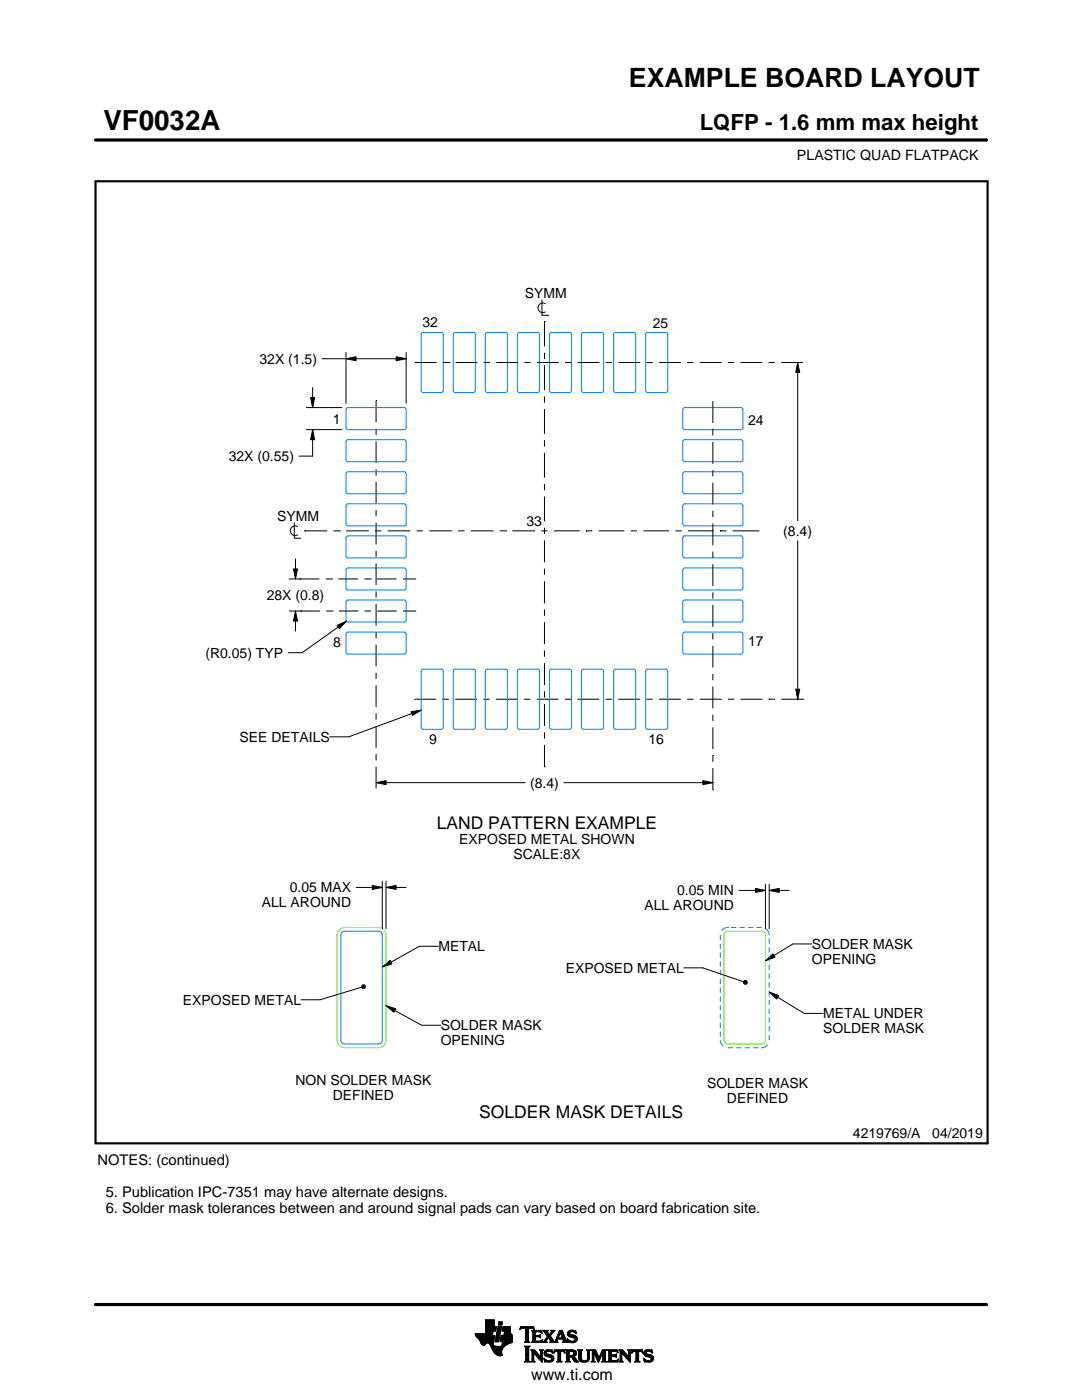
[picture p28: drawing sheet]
<svg xmlns="http://www.w3.org/2000/svg" width="216mm" height="279mm" viewBox="0 0 216 279" stroke-linecap="round" stroke-linejoin="round" font-family="sans-serif">
<defs><g id="words">
<text font-size="5.5" x="20.6" y="26">VF0032A</text>
<text font-size="5.3" x="125.5" y="17.4">EXAMPLE BOARD LAYOUT</text>
<text font-size="4.4" x="139.6" y="26">LQFP - 1.6 mm max height</text>
<g font-size="3.5">
<text x="87.1" y="165.4">LAND PATTERN EXAMPLE</text>
<text x="95.6" y="223.2">SOLDER MASK DETAILS</text>
</g>
<text font-size="3.2" x="106" y="275.3">www.ti.com</text>
<g font-size="2.9">
<text x="19.5" y="232.6">NOTES: (continued)</text>
<text x="21.1" y="238.9">5. Publication IPC-7351 may have alternate designs.</text>
<text x="21.1" y="242">6. Solder mask tolerances between and around signal pads can vary based on board fabrication site.</text>
</g>
<g font-size="2.8">
<text x="159" y="32">PLASTIC QUAD FLATPACK</text>
<text x="104.7" y="59.4">SYMM</text>
<text x="84.3" y="65.3">32</text>
<text x="130.2" y="65.4">25</text>
<text x="51.8" y="72.6">32X (1.5)</text>
<text x="66.4" y="84.6">1</text>
<text x="149.3" y="84.8">24</text>
<text x="45.6" y="92">32X (0.55)</text>
<text x="55.3" y="103.9">SYMM</text>
<text x="105" y="104.9">33</text>
<text x="156.3" y="106.9">(8.4)</text>
<text x="53.2" y="119.7">28X (0.8)</text>
<text x="41" y="131.3">(R0.05) TYP</text>
<text x="66.5" y="129.1">8</text>
<text x="149.3" y="129">17</text>
<text x="47.8" y="148">SEE DETAILS</text>
<text x="85.6" y="148.5">9</text>
<text x="129.4" y="148.5">16</text>
<text x="105.8" y="157.2">(8.4)</text>
<text x="91.6" y="168.5">EXPOSED METAL SHOWN</text>
<text x="102.5" y="171.5">SCALE:8X</text>
<text x="57.8" y="178.1">0.05 MAX</text>
<text x="135.1" y="178.7">0.05 MIN</text>
<text x="52.2" y="181.1">ALL AROUND</text>
<text x="128.6" y="181.7">ALL AROUND</text>
<text x="87.5" y="189.9">METAL</text>
<text x="162" y="189.4">SOLDER MASK</text>
<text x="112.9" y="194.2">EXPOSED METAL</text>
<text x="162" y="192.4">OPENING</text>
<text x="36.5" y="200.5">EXPOSED METAL</text>
<text x="164.3" y="203.2">METAL UNDER</text>
<text x="87.9" y="205.6">SOLDER MASK</text>
<text x="87.9" y="208.6">OPENING</text>
<text x="164.3" y="206.2">SOLDER MASK</text>
<text x="58.9" y="216.4">NON SOLDER MASK</text>
<text x="66.4" y="219.4">DEFINED</text>
<text x="141.1" y="217.2">SOLDER MASK</text>
<text x="145" y="220.2">DEFINED</text>
<text x="170.2" y="227.2">4219769/A</text>
<text x="186" y="227.2">04/2019</text>
</g>
</g></defs>
<g fill="none" stroke="#000" stroke-width=".2">
<path d="M19.1 27.9h177.7M196.8 27.7v.5M108.1 59.8v3.1h1.4M62 79.3h.8l-.4 2zM62.4 77.3v4M64.3 71.6h16.7M69 71.6l2-.4v.8zM69 70.3v10.2M75 79.9h.1M75 79.9v4.4M79 71.2l2 .4-2 .4zM81 70.3v10.2"/>
<path d="M82.8 72.3h4.3M88.4 72.3h1.3M89.7 72.3h.1M90.9 72.3h4.4M96.5 72.3h1.3M99 72.3h4.4M104.6 72.3h1.3M107.2 72.3h4.3M108.6 64.2h.1M108.6 64.2v4.9M108.6 70.4v1.2M108.6 72.9v5"/>
<path d="M108.6 79.1v1.3M108.8 60.6a.98 .98 0 0 0-1.5 .8 .98 .98 0 0 0 1.5 .9M112.8 72.3h1.2M115.3 72.3h4.3M120.9 72.3h1.2M123.4 72.3h4.3M129 72.3h1.3M131.5 72.3h4.4M137.1 72.3h1.3M139.6 72.3h4.4M145.2 72.3h1.3M147.8 72.3h4.3"/>
<path d="M153.4 72.3h1.2M155.9 72.3h4.3M159.2 72.3l.4 2h-.8zM159.2 72.3v31.6M61.1 85.7h7.1M61.1 81.3h7.1M62.4 85.7l.4 2h-.8zM62.4 85.7v5.3h-2.7M75 85.6v1.2M75 88.1v4.3M75 93.7v1.2M75 96.2v4.3"/>
<path d="M108.6 81.6v5M108.6 87.8v1.3M108.6 90.4v4.9M108.6 96.6v1.2M108.6 99.1v5M142.2 85.7h.1M142.2 80.1v4.3M142.2 85.7v1.2M142.2 88.2v4.4M142.2 93.8v1.3M142.2 96.3v4.4M57.7 115.5h6"/>
<path d="M58.6 113.5h.8l-.4 2zM58.7 104.3v3.1h1.4M59 111.5v4M59.4 105.1a.98 .98 0 0 0-1.5 .8 .98 .98 0 0 0 1.5 .9M59.8 115.5h.1M60.8 105.9h.1M60.8 105.9h4.5M65 115.5h1.3M66.3 115.5h.1M66.5 105.9h1.3M67.5 115.5h3.9M67.8 105.9h.1"/>
<path d="M69.1 105.9h4.5M72.7 115.5h1.3M74 115.5h.1M74.8 105.9h1.3M75 101.8v1.2M75 104.3v4.3M75 109.9v1.3M75 112.4v4.4M75 118v1.3M75.2 115.5h4M77.4 105.9h4.5M80.4 115.5h2.6"/>
<path d="M83.1 105.9h1.3M85.6 105.9h4.6M91.4 105.9h1.3M93.9 105.9h4.6M99.7 105.9h1.3M101 105.9h.1M102.2 105.9h4.6M108 105.9h1.3M108.6 105.3v1.3M108.6 107.8v4.4M108.6 113.5v1.2M108.6 116v4.4"/>
<path d="M110.5 105.9h5.2M116.9 105.9h.1M116.9 105.9h1.3M119.4 105.9h5.2M125.8 105.9h1.3M128.4 105.9h5.1M134.8 105.9h1.2M137.3 105.9h5.1M142.2 101.9v1.3M142.2 104.5v4.3M142.2 110.1v1.2M142.2 112.6v4.4"/>
<path d="M142.2 118.2v1.3M143.7 105.9h.1M143.7 105.9h1.2M146.2 105.9h5.1M151.3 105.9h.1M159.2 107.9v31.6M57.7 121.9h6.1M59 121.9l.4 2h-.8zM59 121.9v4M60 121.9h.1M65.1 121.9h1.3M66.4 121.9h.1"/>
<path d="M67.3 124.8l1.8-.8-1.4 1.5zM67.6 121.9h3.9M69.1 124l-8.8 6.3h-2.8M72.8 121.9h1.2M75 120.5v4.4M75 126.1v1.3M75 128.7v4.3M75 134.3v1.2M75 136.8v4.3M75.3 121.9h3.9M80.4 121.9h2.6M82.7 139.5h4.3"/>
<path d="M88.3 139.5h.1M88.3 139.5h1.3M90.8 139.5h4.4M96.4 139.5h1.3M99 139.5h4.3M104.6 139.5h1.2M107.1 139.5h4.4M108.6 121.6v1.3M108.6 124.2v4.3M108.6 129.8v1.3M108.6 132.3v4.4M108.6 138v1.2"/>
<path d="M112.7 139.5h1.3M115.2 139.5h4.4M120.8 139.5h1.3M123.4 139.5h4.3M129 139.5h1.2M131.5 139.5h4.4M137.1 139.5h1.3M139.6 139.5h4.4M142.2 120.7v4.4M142.2 126.4v1.2M142.2 128.9v4.3M142.2 134.5v1.3"/>
<path d="M142.2 137v4.4M145.3 139.5h1.2M147.8 139.5h4.3M153.4 139.5h.1M153.4 139.5h1.3M155.9 139.5h4.4M158.8 137.5h.8l-.4 2zM160.3 139.5h.1M75 156.2l2-.4v.8zM75 142.4v1.2M75 144.9v4.3M75 150.5v1.2"/>
<path d="M75 153v4.3M75 156.2h29.8M82 142l2-.3-1.7 1.1zM84 141.7l-14.4 5.3h-3.8M108.6 153h.1M108.6 140.5v4.4M108.6 146.1v1.3M108.6 148.7v4.3M112.5 156.2h29.7M140.2 155.8l2 .4-2 .4zM142.2 150.8h.1M142.2 157.6h.1"/>
<path d="M142.2 142.6v1.3M142.2 145.1v4.4M142.2 150.8v1.2M142.2 153.3v4.3M71.1 177.1h5.2M74.3 176.7l2 .4-2 .4zM76.3 175.9v9.4M77 177.1l2-.4v.8zM77 175.9v9.4M77 177.1h4M147.4 177.7h5.3M150.7 177.3l2 .4-2 .4z"/>
<path d="M152.7 176.5v8.8M153.5 177.7l2-.4v.8zM153.5 176.5v8.8M153.5 177.7h4M72.2 197l-8.3 2.5h-3.8M72.2 196.7l.3-.2 .3 .1 .1 .3-.1 .3-.3 .1-.3-.2zM76.3 193l1.5-1.3 .4 .7zM87.5 188.9h-3.8l-7.4 4.1M136.4 193.2h3.8l8.2 2.7M148.4 195.9l.2-.2h.4l.1 .4-.1 .3h-.4l-.2-.2zM152.7 191.7l1.5-1.4 .4 .7zM153.5 198l1.9 .7-.4 .7z"/>
<path d="M153.5 198l7 4.2h3.8M162 188.4h-3.8l-5.5 3.3M77 200.7l2 .6-.4 .7zM77 200.7l7.1 3.9h3.8M94.8 266.2h3.5M94.8 266.3h3.5M94.9 266.4h3.3M94.9 266.5h3.8l-.2 1.2M94.9 266.5h3.8M95 266.6h3.7M95 266.7h3.7M95.1 266.8h3.6"/>
<path d="M95.2 266.9h3.4M95.3 267h3.3M95.4 267.1h3.2M95.5 267.2h3.1M95.6 267.3h3M95.7 267.4h2.8M95.7 267.5h2.8M95.8 267.6h2.7M95.8 267.7h2.7M95.9 267.8h2.6M95.9 267.9h2.5M95.9 268h2.5"/>
<path d="M96 268h1.1M96 268.1h1M96.1 268.2h.8M96.1 268.3h.7M96.2 268.4h.6M96.3 268.4h.4M96.9 266.1h1.4M96.9 266h1.4M96.9 265.9h1.4M96.9 265.8h1.5M96.9 265.7h1.5M96.9 264.7l2.2 .1-.2 .9h-.5l-.2 .8"/>
<path d="M96.9 265.6h2M96.9 265.5h2M96.9 265.4h2M96.9 265.3h2.1M96.9 265.2h2.1M96.9 265.1h2.1M96.9 265h2.1M96.9 264.9h2.1M96.9 264.8h2.2M96.9 264.6h1.7M96.9 264.5h1.7M96.9 264.4h1.7"/>
<path d="M96.9 264.3h1.7M96.9 264.2h1.7M96.9 264.1h1.7M96.9 264h1.7M96.9 263.9h1.7M96.9 263.8h1.7M96.9 263.7h1.7M96.9 263.6h1.7M96.9 263.5h1.7M96.9 263.4h1.7M97.5 268h.9M97.6 268.1h.8"/>
<path d="M97.7 268.2h.7M97.7 268.3h.7M97.8 268.4h.6M97.9 268.5h.6M97.9 268.6h.7M98 268.7h1.1M98 268.8h2.6M98 268.8h2.5M98.1 268.9h2.3M98.1 269h2.3M98.1 269.1h2.2M98.2 269.2h2.1"/>
<path d="M98.2 269.2h2M98.2 269.3h2M98.3 269.4h1.9M98.3 269.5h1.8M98.4 269.6h1.7M98.4 268v.4l.3 .2 2 .1M98.5 269.7h1.6M98.5 267.7l-.1 .3M98.5 269.8h1.6M98.6 269.9h1.5M98.6 264.8v-1.4h-1.7v2.8h-2.1l.1 .3 .8 .9 .6 1h.4l.5-.4 .4 .1 1 1.8 .8 .6h.8l-.1-1.1 .8-.9M98.6 270h1.5"/>
<path d="M98.7 270h1.4M98.8 270.1h1.3M98.8 267.7h.7M98.8 267.6h.7M98.8 267.5h.7M98.9 270.2h1.2M98.9 267.4h.7M98.9 267.3h.7M98.9 267.2h.7M98.9 267.1h.7M98.9 267h.7M98.9 270.3h1.3"/>
<path d="M99 266.9h.6M99 266.9h.7M99 266.8h.7M99 266.7h.7M99 266.6h.7M99 266.5h.7M99.1 270.4h1.1M99.1 266.4h.7M99.1 266.3h.7M99.1 266.2h.7M99.1 266.1h.7M99.1 266h.7"/>
<path d="M99.2 265.9h.7M99.2 265.8h.7M99.2 270.4h1M99.2 265.7h.7M99.2 265.6h.7M99.2 265.5h.7M99.3 265.4h.6M99.3 265.4h.7M99.3 265.3h.7M99.3 265.2h.7M99.3 265.1h.7M99.3 265h.7"/>
<path d="M99.4 270.5h.8M99.4 264.9h.7M99.4 264.8h.7M99.4 264.8h.7l-.6 3h-.7zM99.4 264.5l.2-.7h.7l-.2 .7h-.7M99.5 264.4h.6M99.5 264.3h.7M99.5 264.2h.7M99.5 264.1h.7M99.5 264h.7M99.5 263.9h.7M99.6 263.8h.7"/>
<path d="M99.8 270.6h.1M99.8 267.7h2.4M99.8 267.6h2.4M99.8 267.5h2.4M99.9 267.4h2.3M99.9 267.3h2.3M99.9 267.2h2.3M99.9 267.1h2.3M99.9 267h2.3M99.9 266.9h2.3M100 266.9h2.2M100 266.8h2.2"/>
<path d="M100 266.7h2.2M100 266.6h2.2M100 266.5h2.2M100.1 268.6h.7M100.2 268.5h.7M100.2 268.4h.8M100.2 268.4h.9M100.2 268.3h1M100.2 268.2h1.2M100.2 265.6h1.6M100.2 268.1h1.4M100.2 265.5h1.6"/>
<path d="M100.2 268h1.6M100.3 265.4h1.5M100.3 268h1.7M100.3 267.9h1.9M100.3 265.3h1.5M100.3 267.8h1.9M100.3 265.2h1.5M100.3 265.1h1.5M100.3 265h1.5M100.4 264.9h1.4M100.4 264.8h1.4M100.6 266.5l.1-.8h-.5l.2-.9h1.4l.1 1.1 .3 .6v1.4l-1.3 .6"/>
<path d="M100.6 266.4h1.5M100.6 266.3h1.4M100.6 266.2h1.4M100.6 266.1h1.3M100.7 266h1.2M100.7 265.9h1.2M100.7 265.8h1.1M100.7 265.7h1.1M102.2 266.5h-2.2l-.2 1.1 .1 .2h.4l-.2 .9M103.7 265.3h.1M103.8 265.2h.2M103.8 265h2.8"/>
<path d="M103.8 264.9h2.7M103.9 264.8h2.6M104.7 267.8h1M104.7 271.8h1.1M104.7 268.7h1M104.8 267.7h.7M104.8 271.7h.8M104.9 265.2h.6M104.9 268.9h.6M104.9 267.6h.6M104.9 267.5l-.2 .3M104.9 267.5h.6"/>
<path d="M104.9 267.4h.6M104.9 267.3h.6M104.9 267.2h.6M104.9 267.1h.6M104.9 267h.6M104.9 266.8h.6M104.9 266.7h.6M104.9 266.6h.6M104.9 266.5h.6M104.9 266.4h.6M104.9 266.3h.6M104.9 266.2h.6"/>
<path d="M104.9 266.1h.6M104.9 265.9h.6M104.9 265.8h.6M104.9 265.7h.6M104.9 265.6h.6M104.9 265.5h.6M104.9 265.4h.6M104.9 265.3h.6M104.9 271.5h.6M104.9 269h.6M104.9 271.4h.6M104.9 271.4v-2.4l-.2-.4h1.1l-.3 .4v2.4"/>
<path d="M104.9 271.4l-.2 .4h1.1l-.3-.4M104.9 271.3h.6M104.9 271.2h.6M104.9 271.1h.6M104.9 271h.6M104.9 270.9h.6M104.9 270.8h.6M104.9 270.6h.6M104.9 270.5h.6M104.9 270.4h.6M104.9 270.3h.6M104.9 270.2h.6"/>
<path d="M104.9 270.1h.6M104.9 270h.6M104.9 269.9h.6M104.9 269.8h.6M104.9 269.6h.6M104.9 269.5h.6M104.9 269.4h.6M104.9 269.3h.6M104.9 269.2h.6M104.9 269.1h.6M105.5 267.5l.2 .3M105.5 267.5v-2.3l.7-.1 .4 .3-.1-.6h-2.6l-.1 .6 .4-.3 .7 .1v2.3"/>
<path d="M105.7 267.8h-1M105.9 271.8h.8M105.9 269.4h.8M106.1 269.5h.7M106.1 267.8h2M106.1 271.7h.5M106.2 269.6h.7M106.2 271.5h.3M106.2 265.6h1.8M106.2 269.8h.8M106.2 271.4h.3M106.2 271.4l-.3 .4h.8l-.2-.4"/>
<path d="M106.2 271.3h.3M106.2 271.2h.3M106.2 271.1h.3M106.2 271h.3M106.2 270.9h.3M106.2 270.8h.3M106.2 270.6h.3M106.2 270.5h.3M106.2 270.4h.3M106.2 270.3h.3M106.2 270.2h.3M106.2 270.1h.3"/>
<path d="M106.2 270h1M106.2 269.9h.9M106.2 269.8v1.6M106.2 269.8l-.3-.4h.8l1.2 1.4M106.3 267.7h1.8M106.3 265.7h1.8M106.3 267.6h.6M106.3 265.8h.6M106.3 267.5l-.2 .3M106.3 267.5h.5M106.3 267.4h.5M106.3 267.3h.5"/>
<path d="M106.3 267.2h.5M106.3 267.1h.5M106.3 267h.5M106.3 266.8h.5M106.3 266.7h1.6M106.3 266.6h1.6M106.3 266.5h.5M106.3 266.4h.5M106.3 266.3h.5M106.3 266.2h.5M106.3 266.1h.5M106.3 265.9h.5"/>
<path d="M106.4 265.2h.2M106.5 270h.1M106.5 270v1.4M106.5 265.3h.1M106.6 270.1h.7M106.7 270.2h.7M106.8 270.3h.7M106.8 265.9l.2-.1h.6l.6 .2-.2-.5h-1.9l.2 .3v1.7M106.8 265.9v.6h.8l.3-.2v.7M106.9 270.4h.7M107 270.5h.7M107.1 270.6h.7"/>
<path d="M107.2 270.8h1M107.3 270.9h.9M107.4 271h.8M107.5 271.1h.7M107.6 271.2h.6M107.6 266.5h.3M107.7 271.3h.5M107.7 269.4h.7M107.7 266.8h.2M107.7 267.6h.5M107.8 266.4h.1M107.8 271.4h.4"/>
<path d="M107.8 267h.1M107.8 265.8h.3M107.8 269.5h.5M107.9 271.5h.3M107.9 269.6h.3M107.9 267l-.3-.2h-.8l.1 .8h.9l.5-.2M107.9 269.8h.3M107.9 270.6h.3M107.9 270.5h.3M107.9 270.4h.3M107.9 270.3h.3M107.9 270.2h.3"/>
<path d="M107.9 270.1h.3M107.9 270h.3M107.9 269.9h.3M107.9 269.8v1M107.9 269.8l-.2-.4h.7l-.2 .4M108 271.7h.2M108 265.9h.1M108 267.5h.2M108.1 271.8h.1M108.1 266.1h.1M108.2 267.4h.1M108.2 269.8v2.1l-1.7-1.9"/>
<path d="M108.2 267.8h.9M108.3 267.4l-.2 .5-2-.1M108.3 265.6h1M108.5 267.7h.5M108.5 271.1l.8 .4h.5l.2-.2-.1-.3-1-.4-.3-.3 .1-.7 .8-.2 .5 .1 .2-.1 .1 .6-.9-.3-.3 .1-.1 .3 1.3 .4 .2 .6M108.5 271.1h.1M108.5 265.7h.7M108.5 271.2h.2M108.6 271.3h.2M108.6 270.1h.4M108.6 270h.4M108.6 270.2h.6"/>
<path d="M108.6 267.6h.4M108.6 271.4h.4M108.6 269.9h.4M108.6 270.3h1M108.6 265.8h.7M108.6 271.5h.8M108.6 269.8h.5M108.7 271.7h1.5M108.7 270.4h1.3M108.7 267.5h.3M108.7 271.8h.1M108.7 265.9h.6"/>
<path d="M108.7 269.6h1.5M108.8 267.4h.3M108.8 270.5h1.5M108.8 266.1h.6M108.8 269.5h1.4M108.8 267.3h.4M108.9 266.2h.6M108.9 267.2h.4M108.9 266.3h.6M108.9 270.6h1.5M109 267.1h.3M109 266.4h1"/>
<path d="M109.1 271.8h.9M109.1 269.4h.7M109.1 267h.9M109.1 266.5h.8M109.1 267.8h-.9M109.2 266.8h.8M109.2 266.6h.6M109.2 266.7h.7M109.2 266.7l-.6 .9-.4 .2M109.3 270.8h1.1M109.5 267.1h.6M109.6 267.2h.6"/>
<path d="M109.7 271.5h.7M109.7 267.3h.6M109.7 267.8l.2-.1-.5-.8-.4 .8 .1 .1M109.7 267.8h1.6M109.7 266.3h.4M109.7 267.4h.6M109.8 270.9h.7M109.8 266.2h.3M109.8 266.6l.9 1.2 1-2.3h.5l.8 2.1 .3 .2M109.8 267.5h.6M109.9 266.1h.3M109.9 269.8h.4"/>
<path d="M109.9 267.6h.6M109.9 267.7h.7M109.9 271.4h.5M109.9 265.9h.4M110 271h.5M110 265.6h.7M110 265.9l-.4 .5-.4-.6 .2-.3h-1.1l.9 1.2M110 265.9l.1-.2-.2-.2h.8l-.9 1.1M110 271.3h.5M110 265.8h.4M110 271.1h.5M110 271.2h.5"/>
<path d="M110.1 269.4h.1M110.1 265.7h.4M110.1 269.9h.2M110.2 270h.1M110.5 270h.1M110.5 269.9h.2M110.5 271.1l-.3 .6-.7 .2-.6-.2-.2 .1-.2-.7M110.5 269.8h.3M110.6 269.6h2.1M110.6 269.5h2M110.6 269.4h2M110.7 267.7h.5"/>
<path d="M110.8 267.6h.4M110.9 267.5h.3M110.9 267.4h.3M111 267.3h.3M111 267.2h1.8M111 267.1h1.8M111.1 267h.3M111.1 271.8h1M111.1 266.8h.4M111.2 266.7h.3M111.2 267.5l.1-.2h1l.1 .2M111.2 267.5v.3h.1"/>
<path d="M111.2 266.6h.3M111.3 266.5h.3M111.3 271.7h.6M111.3 266.4h.3M111.3 271.5h.6M111.3 267.8h-1.6M111.3 269.8h.6M111.4 266.3h.3M111.4 271.4h.5M111.4 271.4l-.1-1.7h-.4l-.4 .4 .2-.7h1.9l.1 .7-.4-.4h-.4v1.7M111.4 270.5h.5M111.4 270.4h.5"/>
<path d="M111.4 270.3h.5M111.4 270.2h.5M111.4 270.1h.5M111.4 270h.5M111.4 269.9h.5M111.4 271.4l-.3 .4h1l-.2-.4M111.4 271.3h.5M111.4 271.2h.5M111.4 271.1h.5M111.4 271h.5M111.4 270.9h.5M111.4 270.8h.5"/>
<path d="M111.4 270.6h.5M111.4 266.2h.3M111.4 266.1h.4M111.5 265.9h.9M111.5 265.8h.8M111.6 265.7h.7M111.6 265.6h.6M111.8 265.9l.4 1.1h-.8zM111.9 266.1h.5M111.9 266.2h.5M111.9 266.3h.6M112 266.4h.5"/>
<path d="M112 266.5h.6M112.1 266.6h.5M112.1 266.7h.6M112.1 266.8h.6M112.2 267h.5M112.2 267.8h1.1M112.3 267.3h.6M112.3 267.4h.6M112.4 267.5h.6M112.4 267.5v.3h-.2M112.4 269.8h.3M112.4 267.6h.6"/>
<path d="M112.4 267.7h.7M112.6 269.9h.1M112.6 270h.2M112.8 271.8h1M112.8 269.4h1.6M113 269.5h1.7M113 271.7h.7M113 269.6h1.9M113 271.5h.6M113 269.8h.6M113 271.4h.6M113 271.4l-.2 .4h1l-.2-.4"/>
<path d="M113 271.3h.6M113 271.2h.6M113 271.1h.6M113 271h.6M113 270.9h.6M113 270.8h1.5M113 270.6h1.6M113 270.5h1.8M113 270.4h.6M113 270.3h.6M113 270.2h.6M113 270.1h.6"/>
<path d="M113 270h.6M113 269.9h.6M113 269.8v1.6M113 269.8l-.2-.4h1.5l.5 .2 .2 .3v.4l-.2 .3-.4 .1M113.2 267.3h.2M113.2 267.4h.3M113.2 266.2h.5M113.2 266.3h.6M113.2 266.1h.5M113.3 267.5h.3M113.3 267.8h-1.1M113.3 266.4h.9"/>
<path d="M113.3 265.9h.4M113.3 267.6h.6M113.3 266.5h1.3M113.3 267.7h1.6M113.3 265.8h.5M113.3 267.8h.2M113.4 266.6h1.5M113.4 265.7h1.5M113.4 265.7l.5-.2 .7 .1 .2-.1 .1 .7-.7-.4h-.4l-.1 .3 .1 .2 .9 .2 .4 .3 .1 .5-.3 .5-.6 .2-.7-.2-.2 .1-.2-.7 .9 .5 .4-.1 .2-.3-.1-.3-1.2-.4-.2-.5zM113.5 266.7h1.5M113.5 265.6h1.4M113.6 271.4v-.6h.4l.7 .9 .8 .1"/>
<path d="M113.6 269.9l.1-.2 .7 .2v.4l-.4 .2M113.6 269.9v.6M113.7 267.8h1.1M113.8 266.8h1.3M113.8 265.5h.6M114 268h.4M114.1 270.9h.6M114.2 271h.6M114.2 271.1h.7M114.3 271.2h.6M114.3 267h.8M114.3 269.8h.7"/>
<path d="M114.3 270.4h.6M114.4 271.3h.6M114.4 270.7l1.1 1.1M114.4 270.7h.1M114.4 271.4h.7M114.4 269.9h.6M114.4 270.3h.6M114.5 267.6h.5M114.5 270.2h.5M114.5 270h.5M114.5 265.8h.4M114.5 270.1h.5"/>
<path d="M114.5 271.5h.7M114.6 271.7h.7M114.6 267.1h.6M114.6 267.5h.5M114.7 267.2h.5M114.7 267.4h.5M114.7 265.9h.3M114.7 267.3h.5M114.7 271.8h.8M114.8 266.1h.2M114.9 266.2h.1M115.3 269.4h.9"/>
<path d="M115.4 269.5h.7M115.5 269.6h.5M115.5 269.8h.5M115.5 269.8v1.4l.4 .5 .6 .2 .6-.1 .4-.3 .1-.5M115.5 271h.5M115.5 270.9h.5M115.5 270.8h.5M115.5 270.6h.5M115.5 270.5h.5M115.5 270.4h.5M115.5 270.3h.5M115.5 270.2h.5"/>
<path d="M115.5 270.1h.5M115.5 270h.5M115.5 269.9h.5M115.5 269.8l-.2-.4h.9l-.2 .4M115.5 271.1h.5M115.5 271.2h.5M115.5 271.3h.6M115.6 271.4h.6M115.7 271.5h.8M115.8 271.7h1.5M116 271l.2 .4 .4 .2 .5-.2 .2-.4M116 269.8v1.2"/>
<path d="M116 271.8h1.1M116.8 271.5h.6M117 269.4h.8M117.1 271.4h.4M117.2 269.5h.5M117.2 271.3h.4M117.2 269.6h.4M117.2 271.2h.4M117.2 271.1h.4M117.3 269.8h.3M117.3 271h.3M117.3 270.9h.3"/>
<path d="M117.3 270.8h.3M117.3 270.6h.3M117.3 270.5h.3M117.3 270.4h.3M117.3 270.3h.3M117.3 270.2h.3M117.3 270.1h.3M117.3 270h.3M117.3 269.9h.3M117.6 269.8l.2-.4h-.8l.2 .3 .1 1.3M117.6 269.8v1.2M118 271.8h.7"/>
<path d="M118 269.4h.8M118.1 269.5h.8M118.1 271.7h.5M118.2 269.6h.7M118.2 271.5h.3M118.2 269.8h.8M118.2 271.4h.3M118.2 269.8l-.2-.4h.8l.7 1.6 .7-1.6h.9l-.3 .4M118.2 271.4l-.2 .4h.7l-.2-.4M118.2 271.3h.3M118.2 271.2h.3M118.2 271.1h.3"/>
<path d="M118.2 271h.3M118.2 270.9h.3M118.2 270.8h.3M118.2 270.6h.3M118.2 270.5h.3M118.2 270.4h.3M118.2 270.3h.3M118.2 270.2h.3M118.2 270.1h.3M118.2 270h.9M118.2 269.9h.8M118.2 269.8v1.6"/>
<path d="M118.6 270.1h.5M118.6 270.2h.6M118.7 270.3h.5M118.7 270.4h.6M118.8 270.5h.5M118.8 270.6h.6M118.9 270.8h.5M118.9 270.9h.6M119 271h.8M119 271.1h.8M119.1 271.2h.6M119.1 271.3h.6"/>
<path d="M119.2 271.4h.4M119.2 271.5h.4M119.3 271.7h.2M119.3 271.8h.2M119.6 270.9h.3M119.6 270.8h.3M119.7 270.6h.3M119.7 270.5h.3M119.8 270.4h.3M119.8 270.3h.3M119.9 270.2h.3M119.9 270.1h.3"/>
<path d="M120 270h.8M120 269.9h.8M120 269.8h.8M120.1 271.8h1M120.1 269.6h.7M120.1 269.5h.8M120.2 269.4h.9M120.2 271.7h.7M120.3 271.5h.5M120.3 271.4h.5M120.3 271.4l-.2 .4h1l-.3-.4M120.3 271.4v-1.5l-.9 2-.9-2v1.5"/>
<path d="M120.3 271.3h.5M120.3 271.2h.5M120.3 271.1h.5M120.3 271h.5M120.3 270.9h.5M120.3 270.8h.5M120.3 270.6h.5M120.3 270.5h.5M120.3 270.4h.5M120.3 270.3h.5M120.3 270.2h.5M120.3 270.1h.5"/>
<path d="M120.8 269.8v1.6M121.2 271.8h2M121.2 269.4h1.9M121.4 269.5h1.8M121.4 271.7h1.9M121.5 269.6h1.7M121.5 271.5h1.8M121.5 269.8h.5M121.5 271.4h.5M121.5 269.8l-.3-.4h1.9l.2 .6M121.5 269.9h.5M121.5 269.8v1.6"/>
<path d="M121.5 271.3h.5M121.5 271.2h.5M121.5 271.1h.5M121.5 271h.5M121.5 270.9h.5M121.5 270.8h.5M121.5 270.6h1.5M121.5 270.5h1.5M121.5 270.4h1.5M121.5 270.3h.5M121.5 270.2h.5M121.5 270.1h.5"/>
<path d="M121.5 270h.5M122.6 270.4l.4-.2v.7l-.2-.2h-.8v.8h.2M122.9 270.8h.1M122.9 270.3h.1M123 269.8h.3M123.1 271.4h.3M123.2 269.9h.1M123.3 270h.1M123.3 270l-.4-.3h-.8l-.1 .7M123.3 271.3h.1M123.4 271.2h.1M123.4 271.2l-.2 .6h-2l.3-.4"/>
<path d="M123.4 271.2l-.3 .3h-.4M123.5 271.8h.8M123.5 269.4h.7M123.6 269.5h.7M123.7 271.7h.5M123.7 269.6h.7M123.7 271.5h.4M123.7 269.8h.8M123.7 271.4h.4M123.7 271.4l-.2 .4h.8l-.2-.4M123.7 271.3h.4M123.7 271.2h.4"/>
<path d="M123.7 271.1h.4M123.7 271h.4M123.7 270.9h.4M123.7 270.8h.4M123.7 270.6h.4M123.7 270.5h.4M123.7 270.4h.4M123.7 270.3h.4M123.7 270.2h.4M123.7 270.1h.4M123.7 270h1M123.7 269.9h.9"/>
<path d="M123.7 269.8v1.6M123.7 269.8l-.2-.4h.7l1.2 1.4 .1-1M124.1 270v1.4M124.1 270h.1M124.2 270.1h.6M124.2 270.2h.7M124.3 270.3h.7M124.4 270.4h.7M124.5 270.5h.7M124.6 270.6h.7M124.7 270.8h1.1M124.8 270.9h1"/>
<path d="M124.9 271h.9M125 271.1h.8M125.1 271.2h.7M125.2 271.3h.6M125.2 269.4h.8M125.3 271.4h.5M125.4 269.5h.5M125.4 271.5h.4M125.4 269.6h.4M125.5 269.8h.3M125.5 269.8l-.3-.4h.8l-.2 .4M125.5 270.4h.3"/>
<path d="M125.5 270.3h.3M125.5 270.2h.3M125.5 270.1h.3M125.5 270h.3M125.5 269.9h.3M125.5 270.6h.3M125.5 270.5h.3M125.5 271.7h.3M125.6 271.8h.2M125.8 269.8v2.1l-1.7-1.9M126 270h.1M126.1 269.9h.1"/>
<path d="M126.1 269.8h.3M126.1 269.6h2.1M126.2 269.5h2M126.2 269.4h2M126.6 271.8h1.1M126.9 271.7h.6M126.9 271.5h.5M126.9 269.8h.5M126.9 271.4h.5M126.9 271.4v-1.7h-.5l-.3 .4 .1-.7h1.9l.2 .7-.4-.4h-.5v1.7M126.9 270.5h.5M126.9 270.4h.5"/>
<path d="M126.9 270.3h.5M126.9 270.2h.5M126.9 270.1h.5M126.9 270h.5M126.9 269.9h.5M126.9 271.4l-.3 .4h1.1l-.3-.4M126.9 271.3h.5M126.9 271.2h.5M126.9 271.1h.5M126.9 271h.5M126.9 270.9h.5M126.9 270.8h.5"/>
<path d="M126.9 270.6h.5M128 269.8h.3M128.1 269.9h.2M128.2 270h.1M128.4 271.1h.1M128.4 271.2h.2M128.5 271.3h.2M128.5 270.1h.4M128.5 270h.4M128.5 270.2h.6M128.5 271.4h.4M128.5 269.9h.4"/>
<path d="M128.5 270.3h1M128.5 271.5h.8M128.5 269.8h.5M128.6 271.7h1.5M128.6 270.4h1.3M128.6 271.8h.1M128.6 269.6h1.5M128.7 270.5h1.5M128.7 269.5h1.4M128.8 270.6h1.5M128.9 271.8h1M129 269.4h.7"/>
<path d="M129.1 270.8l-.6-.4 .1-.7 .5-.3 .8 .1 .2-.1 .1 .7-.8-.4-.4 .1-.1 .2 1.3 .5 .2 .6M129.1 270.8l.8 .2v.4l-.7 .1-.8-.4M129.2 270.8h1.1M129.6 271.5h.7M129.6 270.9h.8M129.8 269.8h.4M129.8 271.4h.5M129.9 271h.5M129.9 271.3h.5M129.9 271.1h.5M129.9 271.2h.5M129.9 269.4h.2"/>
<path d="M130 269.9h.2M130.1 270h.1M130.4 271.1l-.3 .6-.7 .2-.6-.2-.2 .1-.2-.7"/>
</g>
<g fill="#000">
<path d="M69 71.6l2-.4v.8zM79 71.2l2 .4-2 .4zM159.2 72.3l.4 2h-.8zM62 79.3h.8l-.4 2zM62.4 85.7l.4 2h-.8zM58.6 113.5h.8l-.4 2zM59 121.9l.4 2h-.8zM67.3 124.8l1.8-.8-1.4 1.5zM158.8 137.5h.8l-.4 2zM75 156.2l2-.4v.8zM82 142l2-.3-1.7 1.1zM140.2 155.8l2 .4-2 .4z"/>
<path d="M74.3 176.7l2 .4-2 .4zM77 177.1l2-.4v.8zM150.7 177.3l2 .4-2 .4zM153.5 177.7l2-.4v.8zM72.2 196.7l.3-.2 .3 .1 .1 .3-.1 .3-.3 .1-.3-.2zM76.3 193l1.5-1.3 .4 .7zM148.4 195.9l.2-.2h.4l.1 .4-.1 .3h-.4l-.2-.2zM152.7 191.7l1.5-1.4 .4 .7zM153.5 198l1.9 .7-.4 .7zM77 200.7l2 .6-.4 .7z"/>
</g>
<path d="M19.1 36.2h178v192h-178z" fill="none" stroke="#000" stroke-width=".43"/>
<path d="M19 27.9h177.8M19 260.3h177.8" fill="none" stroke="#000" stroke-width=".63"/>
<g fill="none" stroke="#0080ff" stroke-width=".2">
<path d="M84.2 66.4l3.8-.1 .4 .2v11.4l-.2 .4h-3.8l-.3-.2-.1-11.4zM90.6 66.4l3.8-.1 .4 .2v11.4l-.2 .4h-3.8l-.3-.2-.1-11.4zM97 66.4l3.8-.1 .4 .2v11.4l-.2 .4h-3.8l-.3-.2-.1-11.4zM103.4 66.4l3.8-.1 .4 .2v11.4l-.2 .4h-3.8l-.3-.2-.1-11.4zM109.8 66.4l3.8-.1 .4 .2v11.4l-.2 .4h-3.8l-.3-.2-.1-11.4zM116.2 66.4l3.8-.1 .4 .2v11.4l-.2 .4h-3.8l-.3-.2-.1-11.4zM122.6 66.4l3.8-.1 .4 .2v11.4l-.2 .4h-3.8l-.3-.2-.1-11.4zM129 66.4l3.8-.1 .4 .2v11.4l-.2 .4h-3.8l-.3-.2-.1-11.4zM69.2 81.4h11.6l.2 .3v3.8l-.4 .2h-11.4l-.2-.4v-3.6zM69.2 87.8h11.6l.2 .3v3.8l-.4 .2h-11.4l-.2-.4v-3.6zM69.2 94.2h11.6l.2 .3v3.8l-.4 .2h-11.4l-.2-.4v-3.6zM136.4 94.2h11.6l.2 .3v3.8l-.4 .2h-11.4l-.2-.4v-3.6z"/>
<path d="M136.4 87.8h11.6l.2 .3v3.8l-.4 .2h-11.4l-.2-.4v-3.6zM136.4 81.4h11.6l.2 .3v3.8l-.4 .2h-11.4l-.2-.4v-3.6zM69.2 119.8h11.6l.2 .3v3.8l-.4 .2h-11.4l-.2-.4v-3.6zM69.2 113.4h11.6l.2 .3v3.8l-.4 .2h-11.4l-.2-.4v-3.6zM69.2 107h11.6l.2 .3v3.8l-.4 .2h-11.4l-.2-.4v-3.6zM69.2 100.6h11.6l.2 .3v3.8l-.4 .2h-11.4l-.2-.4v-3.6zM136.4 119.8h11.6l.2 .3v3.8l-.4 .2h-11.4l-.2-.4v-3.6zM136.4 113.4h11.6l.2 .3v3.8l-.4 .2h-11.4l-.2-.4v-3.6zM136.4 107h11.6l.2 .3v3.8l-.4 .2h-11.4l-.2-.4v-3.6zM136.4 100.6h11.6l.2 .3v3.8l-.4 .2h-11.4l-.2-.4v-3.6zM69.2 126.2h11.6l.2 .3v3.8l-.4 .2h-11.4l-.2-.4v-3.6zM84.2 133.6l3.8-.1 .4 .2v11.4l-.2 .4h-3.8l-.3-.2-.1-11.4z"/>
<path d="M90.6 133.6l3.8-.1 .4 .2v11.4l-.2 .4h-3.8l-.3-.2-.1-11.4zM97 133.6l3.8-.1 .4 .2v11.4l-.2 .4h-3.8l-.3-.2-.1-11.4zM103.4 133.6l3.8-.1 .4 .2v11.4l-.2 .4h-3.8l-.3-.2-.1-11.4zM109.8 133.6l3.8-.1 .4 .2v11.4l-.2 .4h-3.8l-.3-.2-.1-11.4zM116.2 133.6l3.8-.1 .4 .2v11.4l-.2 .4h-3.8l-.3-.2-.1-11.4zM122.6 133.6l3.8-.1 .4 .2v11.4l-.2 .4h-3.8l-.3-.2-.1-11.4zM129 133.6l3.8-.1 .4 .2v11.4l-.2 .4h-3.8l-.3-.2-.1-11.4zM136.4 126.2h11.6l.2 .3v3.8l-.4 .2h-11.4l-.2-.4v-3.6zM68.2 186.1l.6-.3h6.7a.75 .75 0 0 1 .8 .8v21a.75 .75 0 0 1-.8 .7h-6.7a.75 .75 0 0 1-.8-.7v-21zM143.7 186.6v1M143.7 188.3v1.1M143.7 190.1v1"/>
<path d="M143.7 191.8v1.1M143.7 193.6v1M143.7 195.3v1.1M143.7 197.1v1M143.7 198.8v1.1M145.2 185.1h.1M145.2 185.1l-.7 .2-.5 .4M145.9 185.1h1M147.6 185.1h1M149.3 185.1h1M151 185.1h1M152.9 185.4l.4 .5 .2 .7"/>
<path d="M153.5 187.3v1M153.5 189v1.1M153.5 190.8v1M153.5 192.5v1.1M153.5 194.3v1M153.5 196v1.1M153.5 197.8v1M153.5 199.5v1.1M143.7 207.6l.2 .7 .5 .5M143.7 200.6v1M143.7 202.3v1.1M143.7 204.1v1"/>
<path d="M143.7 205.8v1.1M145.2 209.1h1M146.9 209.1h1M148.6 209.1h1M150.3 209.1h1M152 209.1h.1M153.2 208.5l-.5 .4-.7 .2M153.5 201.3v1M153.5 203v1.1M153.5 204.8v1M153.5 206.5v1.1"/>
</g>
<path d="M67.9 185.4l.9-.3h6.7a1.5 1.5 0 0 1 1.5 1.5v21a1.5 1.5 0 0 1-1.5 1.5h-6.7a1.5 1.5 0 0 1-1.5-1.5v-21l.1-.5zM144.7 186.1l.5-.3h6.8a.75 .75 0 0 1 .7 .8v21a.75 .75 0 0 1-.7 .7h-6.8l-.3-.1-.4-.4v-21.2z" fill="none" stroke="#6ef200" stroke-width=".2"/>
<use href="#words"/>
</svg>
